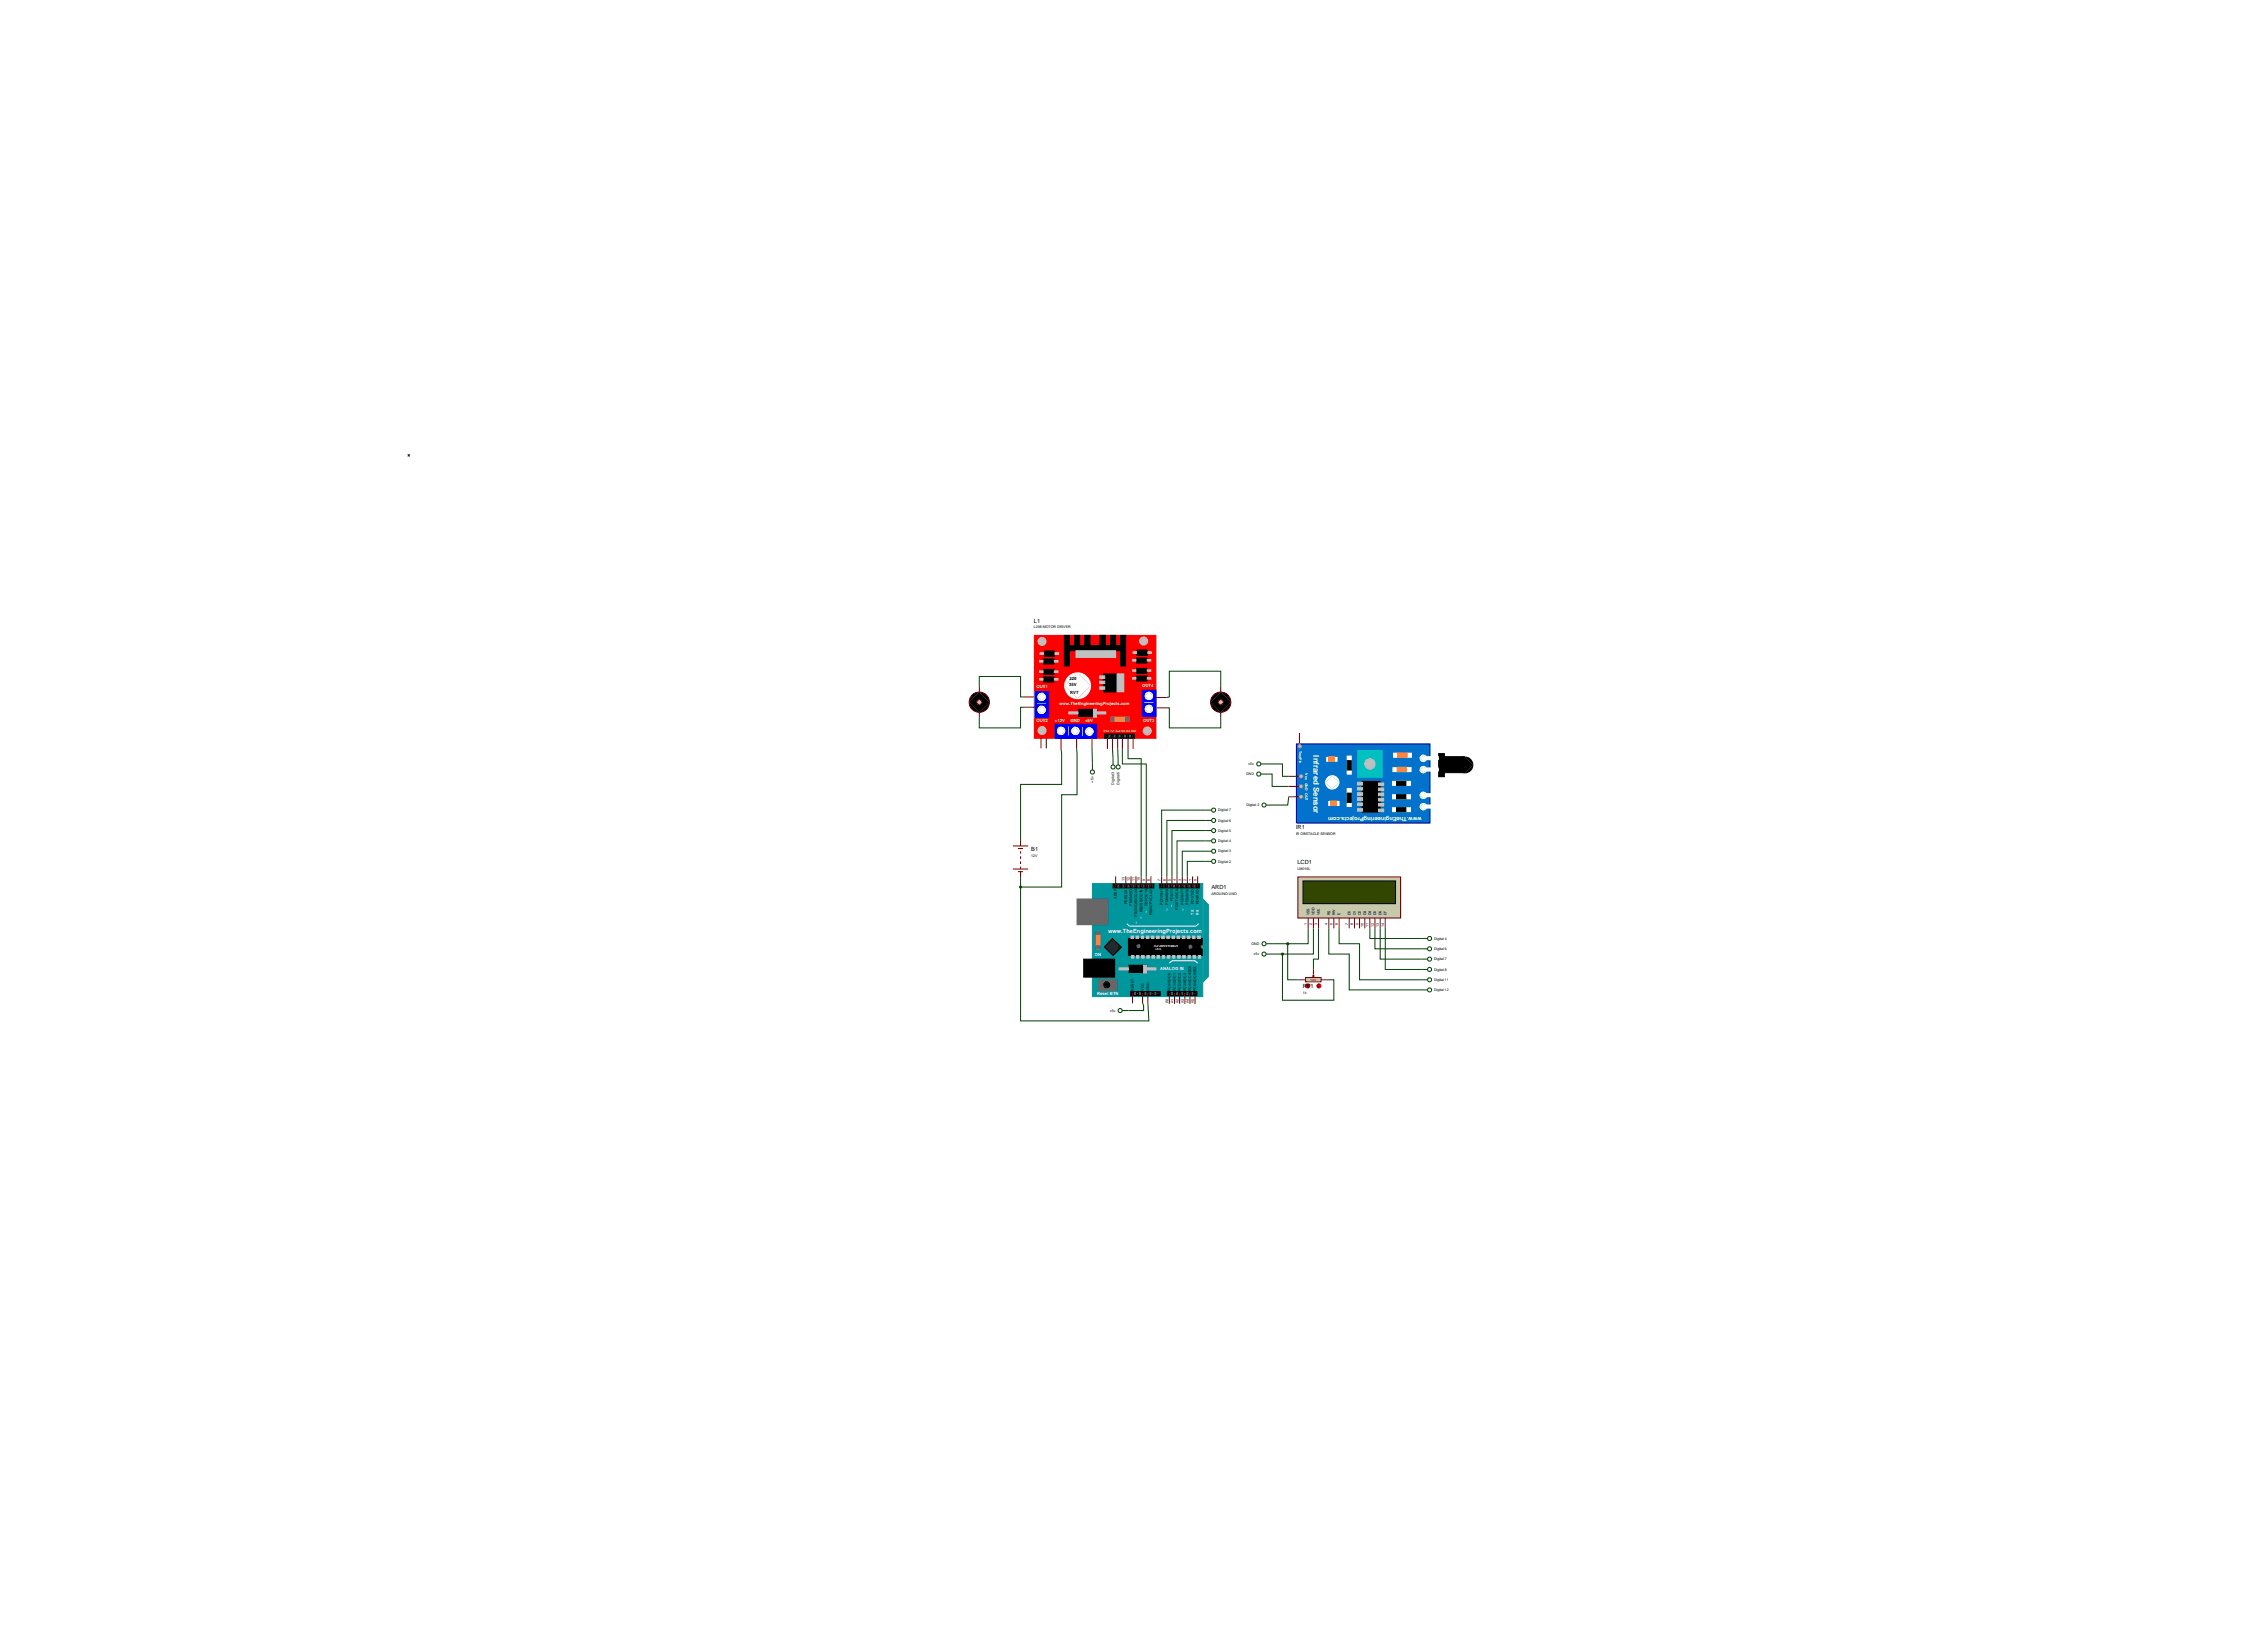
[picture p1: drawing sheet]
<svg xmlns="http://www.w3.org/2000/svg" width="1120mm" height="815mm" viewBox="0 0 1120 815" stroke-linecap="round" stroke-linejoin="round" font-family="sans-serif">
<defs><g id="words">
<text font-size="3.9" fill="#fff" x="649" y="373" transform="rotate(90 649 373)">Infrared Sensor</text>
<g font-size="2.8">
<text x="511" y="307">L1</text>
<text x="640" y="409">IR1</text>
<text x="510" y="420">B1</text>
<text x="641" y="427">LCD1</text>
<text x="599" y="439">ARD1</text>
<text x="644" y="488">RV1</text>
</g>
<g font-size="2.8" fill="#fff">
<text x="703" y="403" transform="rotate(-180 703 403)">www.TheEngineeringProjects.com</text>
<text x="548" y="461">www.TheEngineeringProjects.com</text>
</g>
<g font-size="2.1" fill="#fff">
<text x="512" y="340">OUT1</text>
<text x="564" y="340">OUT4</text>
<text x="523" y="348">www.TheEngineeringProjects.com</text>
<text x="512" y="357">OUT2</text>
<text x="521" y="357">+12V</text>
<text x="529" y="357">GND</text>
<text x="536" y="357">+5V</text>
<text x="565" y="357">OUT3</text>
<text x="577" y="450" transform="rotate(-90 577 450)">~</text>
<text x="579" y="448" transform="rotate(-90 579 448)">~</text>
<text x="585" y="450" transform="rotate(-90 585 450)">~</text>
<text x="564" y="454" transform="rotate(-90 564 454)">~</text>
<text x="567" y="451" transform="rotate(-90 567 451)">~</text>
<text x="562" y="456" transform="rotate(-90 562 456)">~</text>
<text x="541" y="472">ON</text>
<text x="573" y="479">ANALOG IN</text>
<text x="542" y="491">Reset BTN</text>
</g>
<g font-size="2.1">
<text x="528" y="339">35V</text>
<text x="528" y="336">220</text>
<text x="529" y="343">RVT</text>
</g>
<g font-size="1.8">
<text x="511" y="310">L298 MOTOR DRIVER</text>
<text x="617" y="378">+5v</text>
<text x="616" y="383">GND</text>
<text x="540" y="386" transform="rotate(-90 540 386)">+5v</text>
<text x="551" y="387" transform="rotate(-90 551 387)">Digital 3</text>
<text x="553" y="387" transform="rotate(-90 553 387)">Digital 5</text>
<text x="602" y="401">Digital 7</text>
<text x="616" y="398">Digital 2</text>
<text x="602" y="406">Digital 6</text>
<text x="602" y="411">Digital 5</text>
<text x="640" y="412">IR OBSTACLE SENSOR</text>
<text x="602" y="416">Digital 4</text>
<text x="510" y="423">12V</text>
<text x="602" y="426">Digital 2</text>
<text x="602" y="421">Digital 3</text>
<text x="641" y="430">LM016L</text>
<text x="556" y="435" transform="rotate(-90 556 435)">13</text>
<text x="558" y="435" transform="rotate(-90 558 435)">12</text>
<text x="561" y="435" transform="rotate(-90 561 435)">11</text>
<text x="563" y="435" transform="rotate(-90 563 435)">10</text>
<text x="566" y="435" transform="rotate(-90 566 435)">9</text>
<text x="568" y="435" transform="rotate(-90 568 435)">8</text>
<text x="573" y="435" transform="rotate(-90 573 435)">7</text>
<text x="576" y="435" transform="rotate(-90 576 435)">6</text>
<text x="579" y="435" transform="rotate(-90 579 435)">5</text>
<text x="581" y="435" transform="rotate(-90 581 435)">4</text>
<text x="584" y="435" transform="rotate(-90 584 435)">3</text>
<text x="586" y="435" transform="rotate(-90 586 435)">2</text>
<text x="589" y="435" transform="rotate(-90 589 435)">1</text>
<text x="591" y="435" transform="rotate(-90 591 435)">0</text>
<text x="552" y="444" transform="rotate(-90 552 444)">AREF</text>
<text x="599" y="442">ARDUINO UNO</text>
<text x="557" y="447" transform="rotate(-90 557 447)">PB5/SCK</text>
<text x="559" y="447" transform="rotate(-90 559 447)">PB4/MISO</text>
<text x="567" y="448" transform="rotate(-90 567 448)">PB1/OC1A</text>
<text x="575" y="447" transform="rotate(-90 575 447)">PD7/AIN1</text>
<text x="577" y="447" transform="rotate(-90 577 447)">PD6/AIN0</text>
<text x="580" y="445" transform="rotate(-90 580 445)">PD5/T1</text>
<text x="582" y="449" transform="rotate(-90 582 449)">PD4/T0/XCK</text>
<text x="585" y="447" transform="rotate(-90 585 447)">PD3/INT1</text>
<text x="587" y="447" transform="rotate(-90 587 447)">PD2/INT0</text>
<text x="590" y="446" transform="rotate(-90 590 446)">PD1/TXD</text>
<text x="592" y="447" transform="rotate(-90 592 447)">PD0/RXD</text>
<text x="562" y="453" transform="rotate(-90 562 453)">PB3/MOSI/OC2A</text>
<text x="564" y="451" transform="rotate(-90 564 451)">PB2/SS/OC1B</text>
<text x="569" y="452" transform="rotate(-90 569 452)">PB0/ICP1/CLKO</text>
<text x="647" y="452" transform="rotate(-90 647 452)">VSS</text>
<text x="650" y="452" transform="rotate(-90 650 452)">VDD</text>
<text x="652" y="452" transform="rotate(-90 652 452)">VEE</text>
<text x="657" y="452" transform="rotate(-90 657 452)">RS</text>
<text x="660" y="452" transform="rotate(-90 660 452)">RW</text>
<text x="662" y="452" transform="rotate(-90 662 452)">E</text>
<text x="667" y="452" transform="rotate(-90 667 452)">D0</text>
<text x="670" y="452" transform="rotate(-90 670 452)">D1</text>
<text x="672" y="452" transform="rotate(-90 672 452)">D2</text>
<text x="675" y="452" transform="rotate(-90 675 452)">D3</text>
<text x="677" y="452" transform="rotate(-90 677 452)">D4</text>
<text x="680" y="452" transform="rotate(-90 680 452)">D5</text>
<text x="683" y="452" transform="rotate(-90 683 452)">D6</text>
<text x="685" y="452" transform="rotate(-90 685 452)">D7</text>
<text x="646" y="457" transform="rotate(-90 646 457)">1</text>
<text x="648" y="457" transform="rotate(-90 648 457)">2</text>
<text x="651" y="457" transform="rotate(-90 651 457)">3</text>
<text x="656" y="457" transform="rotate(-90 656 457)">4</text>
<text x="658" y="457" transform="rotate(-90 658 457)">5</text>
<text x="661" y="457" transform="rotate(-90 661 457)">6</text>
<text x="666" y="457" transform="rotate(-90 666 457)">7</text>
<text x="669" y="457" transform="rotate(-90 669 457)">8</text>
<text x="671" y="457" transform="rotate(-90 671 457)">9</text>
<text x="674" y="458" transform="rotate(-90 674 458)">10</text>
<text x="676" y="458" transform="rotate(-90 676 458)">11</text>
<text x="679" y="458" transform="rotate(-90 679 458)">12</text>
<text x="681" y="458" transform="rotate(-90 681 458)">13</text>
<text x="684" y="458" transform="rotate(-90 684 458)">14</text>
<text x="618" y="467">GND</text>
<text x="709" y="464">Digital 4</text>
<text x="619" y="472">+5v</text>
<text x="709" y="469">Digital 6</text>
<text x="709" y="474">Digital 7</text>
<text x="709" y="479">Digital 8</text>
<text x="709" y="484">Digital 11</text>
<text x="560" y="489" transform="rotate(-90 560 489)">RESET</text>
<text x="565" y="489" transform="rotate(-90 565 489)">VCC</text>
<text x="568" y="489" transform="rotate(-90 568 489)">GND</text>
<text x="578" y="489" transform="rotate(-90 578 489)">PC0/ADC0</text>
<text x="581" y="489" transform="rotate(-90 581 489)">PC1/ADC1</text>
<text x="584" y="489" transform="rotate(-90 584 489)">PC2/ADC2</text>
<text x="586" y="489" transform="rotate(-90 586 489)">PC3/ADC3</text>
<text x="589" y="489" transform="rotate(-90 589 489)">PC4/ADC4/SDA</text>
<text x="591" y="489" transform="rotate(-90 591 489)">PC5/ADC5/SCL</text>
<text x="644" y="491">1k</text>
<text x="709" y="489">Digital 12</text>
<text x="577" y="495" transform="rotate(-90 577 495)">A0</text>
<text x="580" y="495" transform="rotate(-90 580 495)">A1</text>
<text x="582" y="495" transform="rotate(-90 582 495)">A2</text>
<text x="585" y="495" transform="rotate(-90 585 495)">A3</text>
<text x="587" y="495" transform="rotate(-90 587 495)">A4</text>
<text x="590" y="495" transform="rotate(-90 590 495)">A5</text>
<text x="548" y="500">+5v</text>
</g>
<g font-size="1.8" fill="#fff">
<text x="642" y="371" transform="rotate(90 642 371)">TestPin</text>
<text x="645" y="382" transform="rotate(90 645 382)">Vcc</text>
<text x="645" y="386" transform="rotate(90 645 386)">GND</text>
<text x="645" y="392" transform="rotate(90 645 392)">OUT</text>
<text x="590" y="452" transform="rotate(-90 590 452)">TX</text>
<text x="592" y="452" transform="rotate(-90 592 452)">RX</text>
</g>
<g font-size="1.4" fill="#fff">
<text x="545" y="362">ENA IN1 IN2 IN3 IN4ENB</text>
<text x="574" y="468" transform="rotate(-180 574 468)">1121</text>
<text x="582" y="467" transform="rotate(-180 582 467)">ATMEGA328P-PU</text>
</g>
<text font-size="1.4" fill="#c00000" x="650" y="483" transform="rotate(-180 650 483)">50%</text>
</g></defs>
<g fill="none" stroke="#004000" stroke-width=".49">
<path d="M484 339v-5h20v10h2M603 339v-7h-25v12h-2M506 349h-2v11h-20v-6M577 350h1v10h25v-6M524 370l1 17h-21v28M532 370v22h-7v46h-21M540 369v8M550 370v5M552 370l1 5M555 370v7h11v56M557 370v5h7v58M626 377h8v6h3"/>
<path d="M626 382h3v6h8M637 394l-1 4h-7M596 415h-14v18M596 410h-17v23M596 405h-19v28M596 400h-22v33M504 438v66h64l-1-8M504 433v5M596 425h-9v8M596 420h-12v13M646 459v7h-10M649 459v12h-15"/>
<path d="M652 459v15h-3v5M657 459v12h10v18h35M662 459v7h10v18h30M677 459v4h25M679 459v10h23M682 459v15h20M684 459v20h18M629 466h7M629 471h5M634 471v23h25v-10h-2M636 466v18h5M565 496v3h-7"/>
</g>
<path d="M540 436h54v56h-54z" fill="#00979c" stroke="#00979c" stroke-width=".49"/>
<g fill="#686767" stroke="#686767" stroke-width=".49">
<path d="M532 444h15v13h-15z"/>
<path d="M543 484h9v5h-9z"/>
</g>
<g fill="#000" stroke="#000" stroke-width=".49">
<path d="M558 463h36v9h-36zM536 474h15v9h-15zM558 477h9v3h-9z"/>
<path d="M546 486l1-1-2 1zM547 485l1 1zM547 488l1-2v2zM545 486l2 2h-1z"/>
</g>
<path d="M557 456l1 1h33l1-1M578 476l1-2h11l2 2" fill="none" stroke="#fff" stroke-width=".49"/>
<g fill="#c0c0c0" stroke="#c0c0c0" stroke-width=".49">
<path d="M559 462h1v1h-1z"/>
<path d="M561 462h2v1h-2z"/>
<path d="M564 462h1v1h-1z"/>
<path d="M566 462h2v1h-2z"/>
<path d="M569 462h1v1h-1z"/>
<path d="M572 462h1v1h-1z"/>
<path d="M574 462h1v1h-1z"/>
<path d="M577 462h1v1h-1z"/>
<path d="M579 462h1v1h-1z"/>
<path d="M582 462h1v1h-1z"/>
<path d="M584 462h2v1h-2z"/>
<path d="M587 462h1v1h-1z"/>
<path d="M589 462h2v1h-2z"/>
<path d="M592 462h1v1h-1z"/>
<path d="M559 472h1v1h-1z"/>
<path d="M562 472h1v1h-1z"/>
<path d="M564 472h1v1h-1z"/>
<path d="M567 472h1v1h-1z"/>
<path d="M569 472h1v1h-1z"/>
<path d="M572 472h1v1h-1z"/>
<path d="M574 472h2v1h-2z"/>
<path d="M577 472h1v1h-1z"/>
<path d="M579 472h2v1h-2z"/>
<path d="M582 472h1v1h-1z"/>
<path d="M584 472h2v1h-2z"/>
<path d="M587 472h1v1h-1z"/>
<path d="M590 472h1v1h-1z"/>
<path d="M592 472h1v1h-1z"/>
<path d="M565 477h2v3h-2z"/>
<path d="M553 478h5v1h-5z"/>
<path d="M567 478h4v1h-4z"/>
</g>
<path d="M545 486l2-1 1 1-1 2z" fill="#000"/>
<path d="M543 460v9" fill="none" stroke="#757575" stroke-width="2.5" stroke-linecap="butt"/>
<path d="M542 462h2v5h-2z" fill="#ff8000" stroke="#ff8000" stroke-width=".49"/>
<g fill="none" stroke="#808080" stroke-width=".49">
<path d="M546 467v1M546 468h.1M546 467h1M547 468l-1 1M547 466v1M547 469h.1M547 466h1M548 469l-1 1M548 465v1M548 470h.1M548 465h1M549 470l-1 1"/>
<path d="M549 464v1M549 471h.1M549 463l1 1M550 471l-1 1M550 471v1M550 463v1M550 471h1M551 464l-1 1M551 470v1M551 465h.1M551 470h1M552 465l-1 1"/>
<path d="M552 469l1 1M553 466h-1M553 469h.1M553 466v1M553 468v1M553 467h.1M553 468h1M554 467l-1 1"/>
</g>
<path d="M550 463l4 5-4 4-4-4z" fill="#2c2c2c" stroke="#000" stroke-width=".49"/>
<path d="M550 437h20v2h-20z" fill="#464646" stroke="#000" stroke-width=".49"/>
<g fill="#757575">
<path d="M587 468l1-1 1 1-1 1z"/>
<path d="M587 467h1l-1 1zM588 467l1 1zM589 468l-1 1zM587 468l1 1z"/>
</g>
<g fill="#464646" stroke="#000" stroke-width=".49">
<path d="M551 437h1v1h-1z"/>
<path d="M556 437h1v1h-1z"/>
<path d="M558 437h1v1h-1z"/>
<path d="M561 437h1v1h-1z"/>
<path d="M563 437h1v1h-1z"/>
<path d="M566 437h1v1h-1z"/>
<path d="M553 437h1v1h-1z"/>
<path d="M568 437h1v1h-1z"/>
</g>
<g fill="#757575">
<path d="M563 466l1 1-1 1-1-1z"/>
<path d="M593 468l1-1 1 1-1 1z"/>
<path d="M562 467l1-1-1 1zM563 466l1 1zM563 468l1-1zM562 467l1 1z"/>
<path d="M594 467l-1 1zM594 467l1 1zM595 468l-1 1zM593 468l1 1z"/>
</g>
<path d="M595 444l2 3v35l-2 3z" fill="#00979c" stroke="#00979c" stroke-width=".49"/>
<g fill="#464646" stroke="#000" stroke-width=".49">
<path d="M559 490h14v2h-14z"/>
<path d="M562 490h1v1h-1z"/>
<path d="M567 490h1v1h-1z"/>
<path d="M572 490h1v1h-1z"/>
<path d="M569 490h1v1h-1z"/>
<path d="M564 490h1v1h-1z"/>
<path d="M559 490h1v1h-1z"/>
<path d="M573 437h20v2h-20z"/>
<path d="M573 437h1v1h-1z"/>
<path d="M576 437h1v1h-1z"/>
<path d="M578 437h1v1h-1z"/>
<path d="M581 437h1v1h-1z"/>
<path d="M583 437h1v1h-1z"/>
<path d="M586 437h1v1h-1z"/>
<path d="M588 437h2v1h-2z"/>
<path d="M591 437h1v1h-1z"/>
<path d="M577 490h15v2h-15z"/>
<path d="M577 490h1v1h-1z"/>
<path d="M580 490h1v1h-1z"/>
<path d="M582 490h1v1h-1z"/>
<path d="M585 490h1v1h-1z"/>
<path d="M587 490h1v1h-1z"/>
<path d="M590 490h1v1h-1z"/>
</g>
<g fill="none" stroke="#800000" stroke-width=".49">
<path d="M551 433v5M556 433v5M559 433v5M561 433v5M564 433v5M566 433v5M569 433v5M574 433v5M577 433v5M579 433v5M582 433v5M584 433v5"/>
<path d="M587 433v5M589 433v5M592 433v5M560 491v5M565 491v5M567 491v5M578 491v5M580 491v5M583 491v5M586 491v5M588 491v5M590 491v5"/>
</g>
<path d="M641 367h66v39h-66z" fill="#0272cc" stroke="#0000c0" stroke-width=".49"/>
<path d="M671 371h12v13h-12z" fill="#00c0c0" stroke="#00c0c0" stroke-width=".49"/>
<path d="M675 376l2-1-3 2zM677 375l2 1 1 1zM680 377l-1 2-2 1zM674 377l3 3-2-1z" fill="#c0c0c0" stroke="#c0c0c0" stroke-width=".49"/>
<path d="M674 377l3-2 3 2-3 3z" fill="#c0c0c0"/>
<path d="M688 373h10M688 394h9M688 387h9M688 380h9" fill="none" stroke="#fff" stroke-width="2.5" stroke-linecap="butt"/>
<path d="M690 393h5v2h-5zM690 386h5v2h-5z" fill="#000" stroke="#000" stroke-width=".49"/>
<g fill="#ff8000" stroke="#ff8000" stroke-width=".49">
<path d="M690 379h5v2h-5z"/>
<path d="M691 372h4v2h-4z"/>
</g>
<path d="M676 400h4v1h-4z" fill="#c0c0c0" stroke="#c0c0c0" stroke-width=".49"/>
<g fill="#c0c0c0" stroke="#808080" stroke-width=".49">
<path d="M642 383h1h-1zM643 383h1zM644 383l-1 1zM642 383l1 1z"/>
<path d="M642 393h1l-1 1zM643 393l1 1zM644 394h-1zM642 394h1z"/>
<path d="M642 388l1-1-1 1zM643 387l1 1zM644 388l-1 1zM642 388l1 1z"/>
<path d="M642 368l-1 1zM642 368l1 1zM643 369h-1zM641 369h1z"/>
</g>
<g fill="#c0c0c0">
<path d="M642 383h1h1l-1 1z"/>
<path d="M642 394l1-1 1 1h-1z"/>
<path d="M642 388l1-1 1 1-1 1z"/>
<path d="M641 369l1-1 1 1h-1z"/>
</g>
<path d="M656 384l2-1-3 3zM658 383a3 3 0 0 1 4 3zM658 390l4-4a3 3 0 0 1-4 4zM655 386l3 4a3 3 0 0 1-3-4z" fill="#fff" stroke="#fff" stroke-width=".49"/>
<path d="M655 386l3-3 4 3-4 4z" fill="#fff"/>
<path d="M667 373v10M667 389v10" fill="none" stroke="#fff" stroke-width="2.5" stroke-linecap="butt"/>
<g fill="#000" stroke="#000" stroke-width=".49">
<path d="M666 392h2v4h-2zM666 376h2v4h-2zM711 372h3v2h10v8h-10v2h-3zM673 386h9v15h-9z"/>
<path d="M721 375l3-1-4 4zM724 374a4 4 0 0 1 4 4zM728 378a4 4 0 0 1-4 4zM720 378l4 4a4 4 0 0 1-4-4z"/>
</g>
<g fill="#c0c0c0" stroke="#c0c0c0" stroke-width=".49">
<path d="M681 387h3v1h-3z"/>
<path d="M681 389h3v1h-3z"/>
<path d="M681 392h3v1h-3z"/>
<path d="M681 394h3v2h-3z"/>
<path d="M681 397h3v1h-3z"/>
<path d="M681 400h3v1h-3z"/>
<path d="M671 386h2v2h-2z"/>
<path d="M671 389h2v1h-2z"/>
<path d="M671 392h2v1h-2z"/>
<path d="M671 394h2v1h-2z"/>
<path d="M671 397h2v1h-2z"/>
<path d="M671 399h2v2h-2z"/>
</g>
<path d="M720 378l4-4 4 4-4 4z" fill="#000"/>
<path d="M702 379l1-1-1 2zM703 378l1 1 1 1zM703 382l2-2-1 1zM702 380l1 2-1-1z" fill="#fff" stroke="#fff" stroke-width=".49"/>
<path d="M703 378l2 2-2 2-1-2z" fill="#fff"/>
<g fill="#fff" stroke="#fff" stroke-width=".49">
<path d="M704 379h7v2h-7z"/>
<path d="M702 373h1l-1 2zM703 373h1l1 2zM703 376l2-1-1 1zM702 375l1 1h-1z"/>
</g>
<path d="M703 373l2 2-2 1-1-1z" fill="#fff"/>
<g fill="#fff" stroke="#fff" stroke-width=".49">
<path d="M704 374h7v1h-7z"/>
<path d="M711 390h3v2h10v8h-10v2h-3z"/>
<path d="M721 393l3-1-4 4zM724 392a4 4 0 0 1 4 4zM728 396a4 4 0 0 1-4 4zM720 396l4 4a4 4 0 0 1-4-4z"/>
</g>
<path d="M720 396l4-4 4 4-4 4z" fill="#fff"/>
<path d="M702 397h1l-1 1zM703 397h1l1 1zM703 400l2-2-1 2zM702 398l1 2h-1z" fill="#fff" stroke="#fff" stroke-width=".49"/>
<path d="M703 397l2 1-2 2-1-2z" fill="#fff"/>
<g fill="#fff" stroke="#fff" stroke-width=".49">
<path d="M704 398h7v1h-7z"/>
<path d="M702 392l1-1-1 2zM703 391l1 1 1 1zM703 394l2-1-1 1zM702 393l1 1h-1z"/>
</g>
<path d="M703 391l2 2-2 1-1-1z" fill="#fff"/>
<g fill="#fff" stroke="#fff" stroke-width=".49">
<path d="M704 392h7v2h-7z"/>
<path d="M566 342h2l-2 2zM568 342h1l1 2zM568 346l2-2-1 1zM566 344l2 2-2-1z"/>
</g>
<path d="M655 375h6M656 397h6M688 400h9" fill="none" stroke="#fff" stroke-width="2.5" stroke-linecap="butt"/>
<g fill="#000" stroke="#000" stroke-width=".49">
<path d="M531 314h2v5h-2zM536 314h3v5h-3zM544 314h2v5h-2zM549 314h2v5h-2zM516 325h5v3h-5zM516 330h5v3h-5zM516 334h5v3h-5zM516 322h5v2h-5zM526 314h2v15h-2zM528 319h26v2h-26zM554 314h2v15h-2zM562 325h5v2h-5z"/>
<path d="M562 330h5v3h-5zM562 334h5v2h-5zM562 321h5v3h-5zM533 350h9v4h-9zM545 333h7v9h-7zM690 399h5v2h-5z"/>
</g>
<g fill="#ff8000" stroke="#ff8000" stroke-width=".49">
<path d="M657 374h2v2h-2z"/>
<path d="M658 396h2v2h-2z"/>
<path d="M551 354h5v2h-5z"/>
</g>
<path d="M642 362v5M637 394h5M637 388h5M637 383h5" fill="none" stroke="#800000" stroke-width=".49"/>
<path d="M511 314h60v51h-60z" fill="#f00" stroke="#f00" stroke-width=".49"/>
<g fill="#c0c0c0" stroke="#c0c0c0" stroke-width=".49">
<path d="M567 322h2v1h-2z"/>
<path d="M560 322h2v1h-2z"/>
<path d="M567 326h2v1h-2z"/>
<path d="M560 326h1v1h-1z"/>
<path d="M567 331h2v1h-2z"/>
<path d="M560 331h1v1h-1z"/>
<path d="M567 335h2h-2z"/>
<path d="M560 335h1h-1z"/>
<path d="M532 321h19v4h-19z"/>
<path d="M521 322h2v1h-2z"/>
<path d="M514 322h2v1h-2z"/>
<path d="M521 326h2v1h-2z"/>
<path d="M514 326h1v1h-1z"/>
<path d="M521 331h2v1h-2z"/>
<path d="M514 331h1v1h-1z"/>
<path d="M521 335h2v1h-2z"/>
<path d="M514 335h1v1h-1z"/>
<path d="M543 334h3v1h-3z"/>
<path d="M543 336h3v2h-3z"/>
<path d="M543 339h3v1h-3z"/>
<path d="M552 333h3v9h-3z"/>
<path d="M540 350h2v4h-2z"/>
<path d="M528 352h5v1h-5z"/>
<path d="M542 352h4v1h-4z"/>
</g>
<path d="M549 355h9" fill="none" stroke="#757575" stroke-width="2.5" stroke-linecap="butt"/>
<path d="M564 341h7v13h-7z" fill="#00f" stroke="#00f" stroke-width=".49"/>
<path d="M568 342l2 2-2 2-2-2z" fill="#fff"/>
<path d="M566 349l2-1-2 2zM568 348l1 1 1 1zM570 350l-1 1-1 1zM566 350l2 2-2-1z" fill="#fff" stroke="#fff" stroke-width=".49"/>
<path d="M566 350l2-2 2 2-2 2z" fill="#fff"/>
<path d="M565 347h5" fill="none" stroke="#c0c0c0" stroke-width=".49"/>
<path d="M511 341h7v13h-7z" fill="#00f" stroke="#00f" stroke-width=".49"/>
<path d="M513 343l2-1-2 2zM515 342l1 1 1 1zM517 344l-1 2h-1zM513 344l2 2h-2z" fill="#fff" stroke="#fff" stroke-width=".49"/>
<path d="M513 344l2-2 2 2-2 2z" fill="#fff"/>
<path d="M513 349h2l-2 2zM515 349h1l1 2zM515 353l2-2-1 1zM513 351l2 2-2-1z" fill="#fff" stroke="#fff" stroke-width=".49"/>
<path d="M515 349l2 2-2 2-2-2z" fill="#fff"/>
<path d="M512 348h5" fill="none" stroke="#c0c0c0" stroke-width=".49"/>
<path d="M521 358h21v7h-21z" fill="#00f" stroke="#00f" stroke-width=".49"/>
<path d="M530 360l1-1-1 2zM531 359l2 1v1zM533 361v1l-2 1zM530 361l1 2-1-1z" fill="#fff" stroke="#fff" stroke-width=".49"/>
<path d="M530 361l1-2 2 2-2 2z" fill="#fff"/>
<path d="M523 360l1-1-2 2zM524 359l2 1v1zM526 361v1l-2 1zM522 361l2 2-1-1z" fill="#fff" stroke="#fff" stroke-width=".49"/>
<path d="M522 361l2-2 2 2-2 2z" fill="#fff"/>
<path d="M528 359v4" fill="none" stroke="#c0c0c0" stroke-width=".49"/>
<path d="M537 360l1-1-2 2zM538 359l2 1v1zM540 361v2h-2zM536 361l2 2h-1z" fill="#fff" stroke="#fff" stroke-width=".49"/>
<path d="M536 361l2-2 2 2-2 2z" fill="#fff"/>
<path d="M535 359v5" fill="none" stroke="#c0c0c0" stroke-width=".49"/>
<path d="M564 315h1l-2 2zM565 315h2v2zM565 319l2-2v1zM563 317l2 2-1-1z" fill="#c0c0c0" stroke="#c0c0c0" stroke-width=".49"/>
<path d="M565 315l2 2-2 2-2-2z" fill="#c0c0c0"/>
<path d="M513 315h2l-2 2zM515 315h1l1 2zM515 319l2-2-1 1zM513 317l2 2-2-1z" fill="#c0c0c0" stroke="#c0c0c0" stroke-width=".49"/>
<path d="M515 315l2 2-2 2-2-2z" fill="#c0c0c0"/>
<path d="M513 359h2l-2 2zM515 359h1l1 2zM515 363l2-2-1 1zM513 361l2 2-2-1z" fill="#c0c0c0" stroke="#c0c0c0" stroke-width=".49"/>
<path d="M513 361l2-2 2 2-2 2z" fill="#c0c0c0"/>
<path d="M565 360l2-1-2 2zM567 359l1 1 1 1zM569 361l-1 1-1 1zM565 361l2 2-2-1z" fill="#c0c0c0" stroke="#c0c0c0" stroke-width=".49"/>
<path d="M565 361l2-2 2 2-2 2z" fill="#c0c0c0"/>
<path d="M528 334l2-1 3-1-7 7v-2zM533 332a6 6 0 0 1 6 7zM539 339a6 6 0 0 1-6 6zM526 339l7 6a6 6 0 0 1-7-6z" fill="#fff" stroke="#fff" stroke-width=".49"/>
<path d="M526 339l7-7 6 7-6 6z" fill="#fff"/>
<g fill="#464646" stroke="#000" stroke-width=".49">
<path d="M546 363h15v2h-15z"/>
<path d="M559 363h1v1h-1z"/>
<path d="M557 363h1v1h-1z"/>
<path d="M554 363h1v1h-1z"/>
<path d="M551 363h2v1h-2z"/>
<path d="M549 363h1v1h-1z"/>
<path d="M546 363h1v1h-1z"/>
</g>
<g fill="none" stroke="#800000" stroke-width=".49">
<path d="M506 344h5M506 349h5M571 344h5M572 350h5M514 365v5M517 365v5M524 365v5M532 365v5M540 364v5M547 365v5M550 365v5M552 365v5"/>
<path d="M555 365v5M557 365v5M560 365v5"/>
</g>
<path d="M600 343l3-1-5 5 1-2zM603 342a5 5 0 0 1 5 5zM608 347a5 5 0 0 1-5 5zM598 347l5 5a5 5 0 0 1-5-5z" fill="#000" stroke="#800000" stroke-width=".49"/>
<path d="M603 342l5 5-5 5-5-5z" fill="#000"/>
<path d="M602 346h1l-1 1zM603 346l1 1zM604 347l-1 1zM602 347l1 1z" fill="#c8c8aa" stroke="#800000" stroke-width=".49"/>
<path d="M603 346l1 1-1 1-1-1z" fill="#c8c8aa"/>
<path d="M603 339v3M603 352v2" fill="none" stroke="#800000" stroke-width=".49"/>
<path d="M480 344l2-2h2l-5 5zM484 342a5 5 0 0 1 5 5zM489 347a5 5 0 0 1-5 5zM479 347l5 5a5 5 0 0 1-5-5z" fill="#000" stroke="#800000" stroke-width=".49"/>
<path d="M479 347l5-5 5 5-5 5z" fill="#000"/>
<path d="M483 346h1l-1 1zM484 346l1 1zM485 347l-1 1zM483 347l1 1z" fill="#c8c8aa" stroke="#800000" stroke-width=".49"/>
<path d="M483 347l1-1 1 1-1 1z" fill="#c8c8aa"/>
<path d="M484 339v3M484 352v2M500 418h8M503 419h2M504 415v3M500 429h8M503 431h2M504 420v2M504 423v1M504 425v2M504 428v1M504 431v2" fill="none" stroke="#800000" stroke-width=".49"/>
<path d="M641 433h51v20h-51z" fill="#c8c8aa" stroke="#800000" stroke-width=".49"/>
<path d="M644 435h46v11h-46z" fill="#324600" stroke="#000" stroke-width=".49"/>
<g fill="none" stroke="#800000" stroke-width=".49">
<path d="M646 453v6M649 453v6M652 453v6M657 453v6M659 453v6M662 453v6M667 453v6M669 453v6M672 453v6M674 453v6M677 453v6M679 453v6"/>
<path d="M682 453v6M684 453v6"/>
</g>
<g fill="none" stroke="#004000" stroke-width=".49">
<path d="M626 466h3M626 471h3"/>
<circle cx="625" cy="471" r="1"/>
<circle cx="625" cy="466" r="1"/>
</g>
<path d="M645 483h8v2h-8z" fill="#c8c8aa" stroke="#800000" stroke-width=".49"/>
<path d="M649 479v4M641 484h4M648 482l1 1M649 482v1M653 484h4" fill="none" stroke="#800000" stroke-width=".49"/>
<path d="M645 486h1l-1 1zM646 486l1 1zM647 487l-1 1zM645 487l1 1z" fill="#400000" stroke="#f00" stroke-width=".49"/>
<path d="M645 487l1-1 1 1-1 1z" fill="#400000"/>
<path d="M646 487h.1M646 487h1" fill="none" stroke="#f00" stroke-width=".49"/>
<path d="M651 486h1l-1 1zM652 486l1 1zM653 487l-1 1zM651 487l1 1z" fill="#400000" stroke="#f00" stroke-width=".49"/>
<path d="M651 487l1-1 1 1-1 1z" fill="#400000"/>
<path d="M651 487h1M652 487h.1" fill="none" stroke="#f00" stroke-width=".49"/>
<path d="M636 466h1zM637 466l-1 1zM636 466v1z" fill="#004000" stroke="#004000" stroke-width=".49"/>
<path d="M636 466h1l-1 1z" fill="#004000"/>
<path d="M634 472v-1zM633 471l1 1z" fill="#004000" stroke="#004000" stroke-width=".49"/>
<path d="M633 471h1v1z" fill="#004000"/>
<g fill="none" stroke="#004000" stroke-width=".49">
<path d="M550 375v3M553 375v3M623 377h3M623 382h3M626 398h3M596 415h3M596 410h3M596 405h3M596 400h3M596 425h3M596 420h3M702 463h3"/>
<path d="M702 469h3M702 474h3M702 479h3M702 484h3M702 489h3"/>
<circle cx="550" cy="379" r="1"/>
<circle cx="552" cy="379" r="1"/>
<circle cx="622" cy="377" r="1"/>
<circle cx="622" cy="382" r="1"/>
<circle cx="625" cy="398" r="1"/>
<circle cx="600" cy="405" r="1"/>
<circle cx="600" cy="415" r="1"/>
<circle cx="600" cy="400" r="1"/>
<circle cx="600" cy="410" r="1"/>
<circle cx="600" cy="425" r="1"/>
<circle cx="600" cy="420" r="1"/>
<circle cx="706" cy="474" r="1"/>
<circle cx="706" cy="479" r="1"/>
<circle cx="706" cy="464" r="1"/>
<circle cx="706" cy="469" r="1"/>
<circle cx="706" cy="489" r="1"/>
<circle cx="706" cy="484" r="1"/>
</g>
<path d="M504 438h1zM505 438l-1 1zM504 438v1z" fill="#004000" stroke="#004000" stroke-width=".49"/>
<path d="M504 438h1l-1 1z" fill="#004000"/>
<g fill="none" stroke="#004000" stroke-width=".49">
<path d="M540 377v3M555 499h3"/>
<circle cx="540" cy="381" r="1"/>
<circle cx="553" cy="499" r="1"/>
</g>
<path d="M201 224l2 1M203 224l-2 1" fill="none" stroke="#000040" stroke-width=".49"/>
<use href="#words"/>
</svg>
